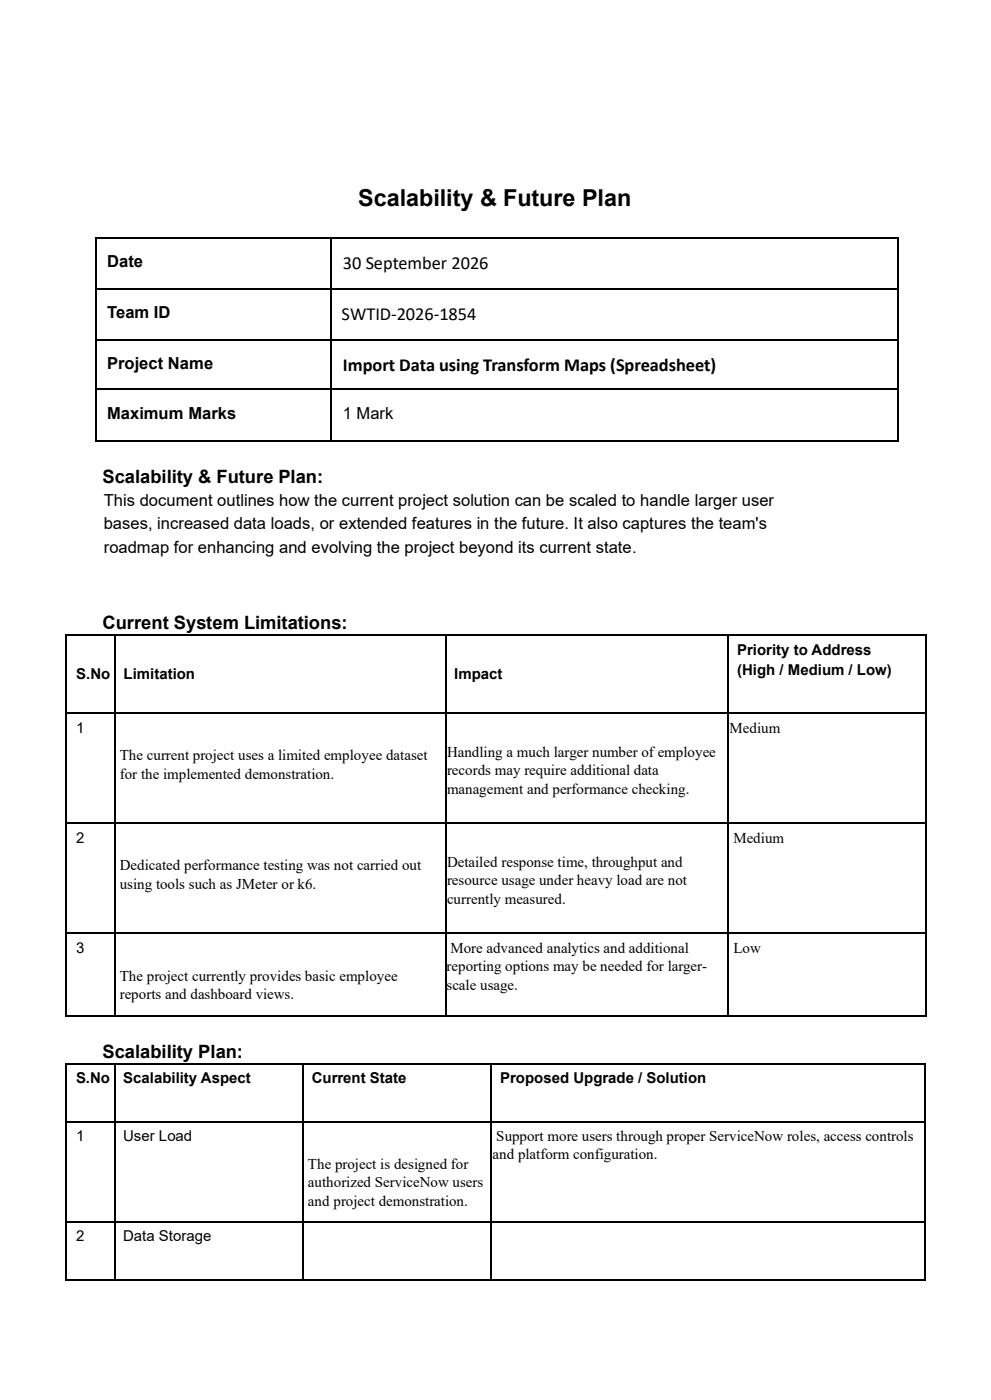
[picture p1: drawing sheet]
<svg xmlns="http://www.w3.org/2000/svg" width="210mm" height="297mm" viewBox="0 0 210 297" stroke-linecap="round" stroke-linejoin="round" font-family="sans-serif">
<defs><g id="words">
<text font-size="5" x="76" y="43.8">Scalability &amp; Future Plan</text>
<g font-size="3.9">
<text x="72.7" y="57.1">30 September 2026</text>
<text x="72.5" y="68">SWTID-2026-1854</text>
<text x="72.7" y="78.7">Import Data using Transform Maps (Spreadsheet)</text>
<text x="21.8" y="102.4">Scalability &amp; Future Plan:</text>
<text x="21.8" y="133.5">Current System Limitations:</text>
<text x="21.8" y="224.5">Scalability Plan:</text>
</g>
<g font-size="3.5">
<text x="22.7" y="56.7">Date</text>
<text x="22.7" y="67.6">Team ID</text>
<text x="22.7" y="78.4">Project Name</text>
<text x="22.7" y="88.8">Maximum Marks</text>
<text x="72.7" y="88.8">1 Mark</text>
<text x="22" y="107.4">This document outlines how the current project solution can be scaled to handle larger user</text>
<text x="22" y="112.3">bases, increased data loads, or extended features in the future. It also captures the team's</text>
<text x="22" y="117.2">roadmap for enhancing and evolving the project beyond its current state.</text>
</g>
<g font-size="3.2">
<text x="156.4" y="139">Priority to Address</text>
<text x="156.4" y="143.1">(High / Medium / Low)</text>
<text x="16.2" y="144">S.No</text>
<text x="26.2" y="144">Limitation</text>
<text x="96.4" y="144">Impact</text>
<text x="16.2" y="155.4">1</text>
<text x="154.8" y="155.4">Medium</text>
<text x="25.4" y="161.4">The current project uses a limited employee dataset</text>
<text x="94.8" y="160.6">Handling a much larger number of employee</text>
<text x="25.4" y="165.3">for the implemented demonstration.</text>
<text x="94.8" y="164.5">records may require additional data</text>
<text x="94.8" y="168.4">management and performance checking.</text>
<text x="16.2" y="178.8">2</text>
<text x="155.6" y="178.8">Medium</text>
<text x="25.4" y="184.7">Dedicated performance testing was not carried out</text>
<text x="94.8" y="183.9">Detailed response time, throughput and</text>
<text x="25.4" y="188.7">using tools such as JMeter or k6.</text>
<text x="94.8" y="187.9">resource usage under heavy load are not</text>
<text x="94.8" y="191.8">currently measured.</text>
<text x="16.2" y="202.2">3</text>
<text x="95.6" y="202.2">More advanced analytics and additional</text>
<text x="155.6" y="202.2">Low</text>
<text x="25.4" y="208.1">The project currently provides basic employee</text>
<text x="94.8" y="206.1">reporting options may be needed for larger-</text>
<text x="25.4" y="212">reports and dashboard views.</text>
<text x="94.8" y="210.1">scale usage.</text>
<text x="16.1" y="229.9">S.No</text>
<text x="26.1" y="229.9">Scalability Aspect</text>
<text x="66.1" y="229.9">Current State</text>
<text x="106.1" y="229.9">Proposed Upgrade / Solution</text>
<text x="16.1" y="242">1</text>
<text x="26.1" y="242">User Load</text>
<text x="104.5" y="245.9">and platform configuration.</text>
<text x="105.3" y="242">Support more users through proper ServiceNow roles, access controls</text>
<text x="65.3" y="247.9">The project is designed for</text>
<text x="65.3" y="251.9">authorized ServiceNow users</text>
<text x="65.3" y="255.8">and project demonstration.</text>
<text x="16.1" y="263.3">2</text>
<text x="26.1" y="263.3">Data Storage</text>
</g>
</g></defs>
<g fill="none" stroke="#000" stroke-width=".34">
<path d="M20.5 50.4v42.9M20.6 50.6h49.4M70.2 50.7v42.6M70.4 50.6h120M190.5 50.4v42.9M20.6 61.4h49.4M20.6 72.2h49.4M70.4 61.4h120M70.4 72.2h120M20.6 82.6h49.4M20.6 93.5h49.4M70.4 82.6h120"/>
<path d="M70.4 93.5h120M14.1 135.9v15.3M14.3 134.8h9.9M24.4 135.9v15.3M24.5 134.8h69.9M94.5 135.9v15.3M94.7 134.8h59.7M154.6 135.9v15.3M154.7 134.8h41.7M196.6 135.9v15.3M14.1 152.5v22M14.3 151.3h9.9"/>
<path d="M24.4 152.5v22M24.5 151.3h69.9M94.5 152.5v22M94.7 151.3h59.7M154.6 152.5v22M154.7 151.3h41.7M196.6 152.5v22M14.1 175.8v22.1M14.3 174.7h9.9M24.4 175.8v22.1M24.5 174.7h69.9M94.5 175.8v22.1"/>
<path d="M94.7 174.7h59.7M154.6 175.8v22.1M154.7 174.7h41.7M196.6 175.8v22.1M14.1 199.2v16.2M14.3 198.1h9.9M24.4 199.2v16.2M24.5 198.1h69.9M94.5 199.2v16.2M94.7 198.1h59.7M154.6 199.2v16.2M154.7 198.1h41.7"/>
<path d="M196.6 199.2v16.2M14.3 215.6h9.9M24.5 215.6h69.9M94.7 215.6h59.7M154.7 215.6h41.7M14.1 226.9v10.9M14.1 239v20.2M14.3 225.8h9.9M14.3 238h9.9M24.4 226.9v10.9M24.4 239v20.2M24.5 225.8h39.6"/>
<path d="M24.5 238h39.6M64.2 226.9v10.9M64.2 239v20.2M64.4 225.8h39.5M64.4 238h39.5M104.1 226.9v10.9M104.1 239v20.2M104.2 225.8h91.8M104.2 238h91.8M196.2 226.9v10.9M196.2 239v20.2M14.3 259.3h9.9"/>
<path d="M24.5 259.3h39.6M64.4 259.3h39.5M104.2 259.3h91.8M14.1 260.4v11M14.3 271.5h9.9M24.4 260.4v11M24.5 271.5h39.6M64.2 260.4v11M64.4 271.5h39.5M104.1 260.4v11M104.2 271.5h91.8M196.2 260.4v11"/>
</g>
<g fill="#000">
<path d="M20.3 50.4h.3v.3h-.3z" fill-rule="evenodd"/>
<path d="M70 50.4h.4v.3h-.4z" fill-rule="evenodd"/>
<path d="M190.4 50.4h.3v.3h-.3z" fill-rule="evenodd"/>
<path d="M20.3 93.3h.3v.4h-.3z" fill-rule="evenodd"/>
<path d="M20.3 93.3h.3v.4h-.3z" fill-rule="evenodd"/>
<path d="M70 93.3h.4v.4h-.4z" fill-rule="evenodd"/>
<path d="M190.4 93.3h.3v.4h-.3z" fill-rule="evenodd"/>
<path d="M190.4 93.3h.3v.4h-.3z" fill-rule="evenodd"/>
<path d="M13.9 134.6h.4v1.3h-.4z" fill-rule="evenodd"/>
<path d="M13.9 134.6h.4v.4h-.4z" fill-rule="evenodd"/>
<path d="M24.2 135h.3v.9h-.3z" fill-rule="evenodd"/>
<path d="M24.2 134.6h.3v.4h-.3z" fill-rule="evenodd"/>
<path d="M94.4 135h.3v.9h-.3z" fill-rule="evenodd"/>
<path d="M94.4 134.6h.3v.4h-.3z" fill-rule="evenodd"/>
<path d="M154.4 135h.3v.9h-.3z" fill-rule="evenodd"/>
<path d="M154.4 134.6h.3v.4h-.3z" fill-rule="evenodd"/>
<path d="M196.4 134.6h.3v1.3h-.3z" fill-rule="evenodd"/>
<path d="M196.4 134.6h.3v.4h-.3z" fill-rule="evenodd"/>
<path d="M13.9 151.2h.4v1.3h-.4z" fill-rule="evenodd"/>
<path d="M24.2 151.2h.3v1.3h-.3z" fill-rule="evenodd"/>
<path d="M94.4 151.2h.3v1.3h-.3z" fill-rule="evenodd"/>
<path d="M154.4 151.2h.3v1.3h-.3z" fill-rule="evenodd"/>
<path d="M196.4 151.2h.3v1.3h-.3z" fill-rule="evenodd"/>
<path d="M13.9 174.5h.4v1.3h-.4z" fill-rule="evenodd"/>
<path d="M24.2 174.5h.3v1.3h-.3z" fill-rule="evenodd"/>
<path d="M94.4 174.5h.3v1.3h-.3z" fill-rule="evenodd"/>
<path d="M154.4 174.5h.3v1.3h-.3z" fill-rule="evenodd"/>
<path d="M196.4 174.5h.3v1.3h-.3z" fill-rule="evenodd"/>
<path d="M13.9 197.9h.4v1.3h-.4z" fill-rule="evenodd"/>
<path d="M24.2 197.9h.3v1.3h-.3z" fill-rule="evenodd"/>
<path d="M94.4 197.9h.3v1.3h-.3z" fill-rule="evenodd"/>
<path d="M154.4 197.9h.3v1.3h-.3z" fill-rule="evenodd"/>
<path d="M196.4 197.9h.3v1.3h-.3z" fill-rule="evenodd"/>
<path d="M13.9 215.4h.4v.3h-.4z" fill-rule="evenodd"/>
<path d="M13.9 215.4h.4v.3h-.4z" fill-rule="evenodd"/>
<path d="M24.2 215.4h.3v.3h-.3z" fill-rule="evenodd"/>
<path d="M94.4 215.4h.3v.3h-.3z" fill-rule="evenodd"/>
<path d="M154.4 215.4h.3v.3h-.3z" fill-rule="evenodd"/>
<path d="M196.4 215.4h.3v.3h-.3z" fill-rule="evenodd"/>
<path d="M196.4 215.4h.3v.3h-.3z" fill-rule="evenodd"/>
<path d="M13.9 225.7h.4v1.2h-.4z" fill-rule="evenodd"/>
<path d="M13.9 225.7h.4v.3h-.4z" fill-rule="evenodd"/>
<path d="M13.9 237.8h.4v1.2h-.4z" fill-rule="evenodd"/>
<path d="M24.2 226h.3v.9h-.3z" fill-rule="evenodd"/>
<path d="M24.2 225.7h.3v.3h-.3z" fill-rule="evenodd"/>
<path d="M24.2 237.8h.3v1.2h-.3z" fill-rule="evenodd"/>
<path d="M64.1 226h.3v.9h-.3z" fill-rule="evenodd"/>
<path d="M64.1 225.7h.3v.3h-.3z" fill-rule="evenodd"/>
<path d="M64.1 237.8h.3v1.2h-.3z" fill-rule="evenodd"/>
<path d="M103.9 226h.3v.9h-.3z" fill-rule="evenodd"/>
<path d="M103.9 225.7h.3v.3h-.3z" fill-rule="evenodd"/>
<path d="M103.9 237.8h.3v1.2h-.3z" fill-rule="evenodd"/>
<path d="M196 225.7h.3v1.2h-.3z" fill-rule="evenodd"/>
<path d="M196 225.7h.3v.3h-.3z" fill-rule="evenodd"/>
<path d="M196 237.8h.3v1.2h-.3z" fill-rule="evenodd"/>
<path d="M13.9 259.2h.4v1.2h-.4z" fill-rule="evenodd"/>
<path d="M13.9 271.4h.4v.3h-.4z" fill-rule="evenodd"/>
<path d="M13.9 271.4h.4v.3h-.4z" fill-rule="evenodd"/>
<path d="M24.2 259.2h.3v1.2h-.3z" fill-rule="evenodd"/>
<path d="M24.2 271.4h.3v.3h-.3z" fill-rule="evenodd"/>
<path d="M64.1 259.2h.3v1.2h-.3z" fill-rule="evenodd"/>
<path d="M64.1 271.4h.3v.3h-.3z" fill-rule="evenodd"/>
<path d="M103.9 259.2h.3v1.2h-.3z" fill-rule="evenodd"/>
<path d="M103.9 271.4h.3v.3h-.3z" fill-rule="evenodd"/>
<path d="M196 259.2h.3v1.2h-.3z" fill-rule="evenodd"/>
<path d="M196 271.4h.3v.3h-.3z" fill-rule="evenodd"/>
<path d="M196 271.4h.3v.3h-.3z" fill-rule="evenodd"/>
</g>
<use href="#words"/>
</svg>
